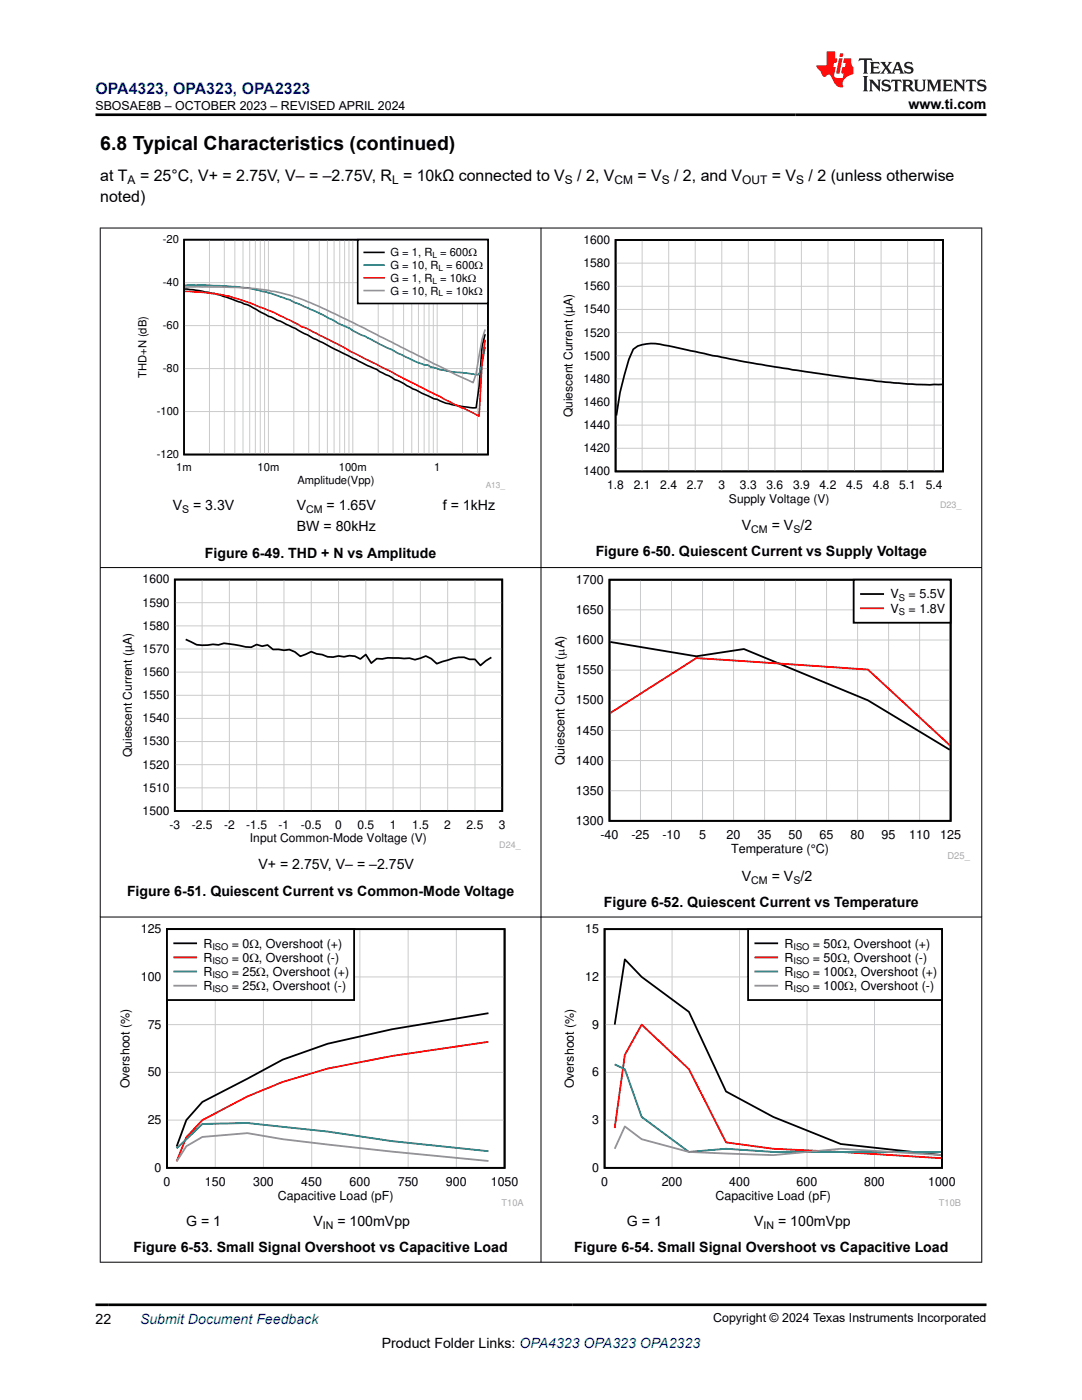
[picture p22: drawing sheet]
<svg xmlns="http://www.w3.org/2000/svg" width="216mm" height="279mm" viewBox="0 0 216 279" stroke-linecap="round" stroke-linejoin="round" font-family="sans-serif">
<defs><g id="words">
<text font-size="3.9" x="20" y="29.9">6.8 Typical Characteristics (continued)</text>
<text font-size="3.2" fill="#00f" x="19.1" y="18.7">OPA4323, OPA323, OPA2323</text>
<g font-size="3.2">
<text x="20" y="36.1">at T</text>
<text x="20" y="40.3">noted)</text>
<text x="27.9" y="36.1">= 25°C, V+ = 2.75V, V– = –2.75V, R = 10kΩ connected to V</text>
<text x="115.2" y="36.1">/ 2, V</text>
<text x="127.2" y="36.1">= V</text>
<text x="134.5" y="36.1">/ 2, and V</text>
<text x="154" y="36.1">= V</text>
<text x="161.3" y="36.1">/ 2 (unless otherwise</text>
</g>
<g font-size="2.8">
<text x="181.3" y="21.8">www.ti.com</text>
<text x="34.5" y="101.8">V</text>
<text x="38.5" y="101.8">= 3.3V</text>
<text x="59.2" y="101.8">V</text>
<text x="65.2" y="101.8">= 1.65V</text>
<text x="88.4" y="101.8">f = 1kHz</text>
<text x="59.2" y="106.1">BW = 80kHz</text>
<text x="148" y="105.7">V</text>
<text x="154" y="105.7">= V /2</text>
<text x="40.9" y="111.3">Figure 6-49. THD + N vs Amplitude</text>
<text x="118.9" y="111">Figure 6-50. Quiescent Current vs Supply Voltage</text>
<text x="51.6" y="173.5">V+ = 2.75V, V– = –2.75V</text>
<text x="25.3" y="178.7">Figure 6-51. Quiescent Current vs Common-Mode Voltage</text>
<text x="148" y="175.8">V</text>
<text x="154" y="175.8">= V /2</text>
<text x="120.5" y="181">Figure 6-52. Quiescent Current vs Temperature</text>
<text x="37.1" y="244.7">G = 1</text>
<text x="62.5" y="244.7">V</text>
<text x="67.3" y="244.7">= 100mVpp</text>
<text x="125.1" y="244.7">G = 1</text>
<text x="150.5" y="244.7">V</text>
<text x="155.3" y="244.7">= 100mVpp</text>
<text x="26.6" y="249.9">Figure 6-53. Small Signal Overshoot vs Capacitive Load</text>
<text x="114.6" y="249.9">Figure 6-54. Small Signal Overshoot vs Capacitive Load</text>
<text x="19.1" y="264.2">22</text>
<text x="76.2" y="269">Product Folder Links: OPA4323 OPA323 OPA2323</text>
</g>
<text font-size="2.8" fill="#00f" x="27.9" y="264.2">Submit Document Feedback</text>
<g font-size="2.5">
<text x="19.1" y="21.9">SBOSAE8B – OCTOBER 2023 – REVISED APRIL 2024</text>
<text x="114.9" y="116.5">1700</text>
<text x="177.7" y="119.4">V</text>
<text x="181.3" y="119.4">= 5.5V</text>
<text x="114.9" y="122.5">1650</text>
<text x="177.7" y="122.3">V</text>
<text x="181.3" y="122.3">= 1.8V</text>
<text x="114.9" y="128.6">1600</text>
<text x="114.9" y="134.6">1550</text>
<text x="114.9" y="140.6">1500</text>
<text x="114.9" y="146.6">1450</text>
<text x="112.6" y="152.6" transform="rotate(-90 112.6 152.6)">Quiescent Current (PA)</text>
<text x="114.9" y="152.6">1400</text>
<text x="114.9" y="158.6">1350</text>
<text x="114.9" y="164.6">1300</text>
<text x="119.8" y="167.5">-40</text>
<text x="126" y="167.5">-25</text>
<text x="132.2" y="167.5">-10</text>
<text x="139.5" y="167.5">5</text>
<text x="145" y="167.5">20</text>
<text x="151.2" y="167.5">35</text>
<text x="157.3" y="167.5">50</text>
<text x="163.5" y="167.5">65</text>
<text x="169.7" y="167.5">80</text>
<text x="175.9" y="167.5">95</text>
<text x="181.4" y="167.5">110</text>
<text x="187.6" y="167.5">125</text>
<text x="145.9" y="170.3">Temperature (°C)</text>
<text x="28.1" y="186.2">125</text>
<text x="40.6" y="189.1">R</text>
<text x="40.6" y="192">R</text>
<text x="46.2" y="189.1">= 0:, Overshoot (+)</text>
<text x="46.2" y="192">= 0:, Overshoot (-)</text>
<text x="116.8" y="186.2">15</text>
<text x="156.5" y="189.1">R</text>
<text x="156.5" y="192">R</text>
<text x="162.2" y="189.1">= 50:, Overshoot (+)</text>
<text x="162.2" y="192">= 50:, Overshoot (-)</text>
<text x="28.1" y="195.8">100</text>
<text x="40.6" y="194.8">R</text>
<text x="40.6" y="197.6">R</text>
<text x="46.2" y="194.8">= 25:</text>
<text x="46.2" y="197.6">= 25:</text>
<text x="53.1" y="194.8">, Overshoot (+)</text>
<text x="53.1" y="197.6">, Overshoot (-)</text>
<text x="116.8" y="195.8">12</text>
<text x="156.5" y="194.8">R</text>
<text x="156.5" y="197.6">R</text>
<text x="162.2" y="194.8">= 100:, Overshoot (+)</text>
<text x="162.2" y="197.6">= 100:, Overshoot (-)</text>
<text x="29.5" y="205.3">75</text>
<text x="118.2" y="205.3">9</text>
<text x="29.5" y="214.8">50</text>
<text x="118.2" y="214.8">6</text>
<text x="25.8" y="217.2" transform="rotate(-90 25.8 217.2)">Overshoot (%)</text>
<text x="114.5" y="217.2" transform="rotate(-90 114.5 217.2)">Overshoot (%)</text>
<text x="29.5" y="224.3">25</text>
<text x="118.2" y="224.3">3</text>
<text x="30.9" y="233.9">0</text>
<text x="118.2" y="233.9">0</text>
<text x="32.6" y="236.7">0</text>
<text x="40.9" y="236.7">150</text>
<text x="50.5" y="236.7">300</text>
<text x="55.5" y="239.5">Capacitive Load (pF)</text>
<text x="60.1" y="236.7">450</text>
<text x="69.7" y="236.7">600</text>
<text x="79.4" y="236.7">750</text>
<text x="89" y="236.7">900</text>
<text x="97.9" y="236.7">1050</text>
<text x="120" y="236.7">0</text>
<text x="132" y="236.7">200</text>
<text x="142.8" y="239.5">Capacitive Load (pF)</text>
<text x="145.5" y="236.7">400</text>
<text x="159" y="236.7">600</text>
<text x="172.4" y="236.7">800</text>
<text x="185.2" y="236.7">1000</text>
<text x="142.3" y="263.9">Copyright © 2024 Texas Instruments Incorporated</text>
</g>
<g font-size="2.4">
<text x="25.5" y="36.7">A</text>
<text x="78.2" y="36.7">L</text>
<text x="112.7" y="36.7">S</text>
<text x="122.6" y="36.7">CM</text>
<text x="132" y="36.7">S</text>
<text x="148.1" y="36.7">OUT</text>
<text x="158.9" y="36.7">S</text>
<text x="116.4" y="53.3">1580</text>
<text x="116.4" y="48.7">1600</text>
<text x="116.4" y="57.9">1560</text>
<text x="116.4" y="62.5">1540</text>
<text x="116.4" y="71.8">1500</text>
<text x="116.4" y="67.2">1520</text>
<text x="116.4" y="76.4">1480</text>
<text x="114.2" y="83.3" transform="rotate(-90 114.2 83.3)">Quiescent Current (µA)</text>
<text x="116.4" y="81">1460</text>
<text x="116.4" y="85.6">1440</text>
<text x="116.4" y="94.9">1400</text>
<text x="116.4" y="90.3">1420</text>
<text x="121.2" y="97.6">1.8</text>
<text x="126.5" y="97.6">2.1</text>
<text x="131.8" y="97.6">2.4</text>
<text x="137" y="97.6">2.7</text>
<text x="143.4" y="97.6">3</text>
<text x="145.5" y="100.3">Supply Voltage (V)</text>
<text x="147.7" y="97.6">3.3</text>
<text x="153" y="97.6">3.6</text>
<text x="158.2" y="97.6">3.9</text>
<text x="163.5" y="97.6">4.2</text>
<text x="168.8" y="97.6">4.5</text>
<text x="174.1" y="97.6">4.8</text>
<text x="179.4" y="97.6">5.1</text>
<text x="184.7" y="97.6">5.4</text>
<text x="28.5" y="116.4">1600</text>
<text x="28.5" y="125.7">1580</text>
<text x="28.5" y="121.1">1590</text>
<text x="28.5" y="130.3">1570</text>
<text x="28.5" y="134.9">1560</text>
<text x="28.5" y="139.5">1550</text>
<text x="28.5" y="148.8">1530</text>
<text x="28.5" y="144.2">1540</text>
<text x="26.3" y="151.1" transform="rotate(-90 26.3 151.1)">Quiescent Current (µA)</text>
<text x="28.5" y="153.4">1520</text>
<text x="28.5" y="158">1510</text>
<text x="28.5" y="162.6">1500</text>
<text x="33.8" y="165.4">-3</text>
<text x="38.2" y="165.4">-2.5</text>
<text x="44.7" y="165.4">-2</text>
<text x="49.1" y="165.4">-1.5</text>
<text x="55.6" y="165.4">-1</text>
<text x="60" y="165.4">-0.5</text>
<text x="66.9" y="165.4">0</text>
<text x="71.3" y="165.4">0.5</text>
<text x="77.8" y="165.4">1</text>
<text x="82.2" y="165.4">1.5</text>
<text x="88.7" y="165.4">2</text>
<text x="93.1" y="165.4">2.5</text>
<text x="99.5" y="165.4">3</text>
<text x="49.9" y="168.1">Input Common-Mode Voltage (V)</text>
</g>
<g font-size="2.2">
<text x="32.5" y="48.6">-20</text>
<text x="77.9" y="51.2">G = 1, R</text>
<text x="77.9" y="53.7">G = 10, R</text>
<text x="87.8" y="51.2">= 600:</text>
<text x="89.1" y="53.7">= 600:</text>
<text x="32.5" y="57.1">-40</text>
<text x="77.9" y="56.2">G = 1, R</text>
<text x="77.9" y="58.8">G = 10, R</text>
<text x="87.8" y="56.2">= 10k:</text>
<text x="89.1" y="58.8">= 10k:</text>
<text x="32.5" y="65.7">-60</text>
<text x="29.2" y="75.4" transform="rotate(-90 29.2 75.4)">THD+N (dB)</text>
<text x="32.5" y="74.3">-80</text>
<text x="31.3" y="82.9">-100</text>
<text x="31.3" y="91.4">-120</text>
<text x="35.2" y="94">1m</text>
<text x="51.4" y="94">10m</text>
<text x="67.6" y="94">100m</text>
<text x="86.6" y="94">1</text>
<text x="59.3" y="96.5">Amplitude(Vpp)</text>
</g>
<g font-size="2.1">
<text x="36.3" y="102.4">S</text>
<text x="61.1" y="102.4">CM</text>
<text x="149.9" y="106.3">CM</text>
<text x="158.3" y="106.3">S</text>
<text x="149.9" y="176.4">CM</text>
<text x="158.3" y="176.4">S</text>
<text x="64.4" y="245.2">IN</text>
<text x="152.4" y="245.2">IN</text>
</g>
<g font-size="1.9">
<text x="179.4" y="119.9">S</text>
<text x="179.4" y="122.7">S</text>
<text x="42.4" y="189.6">ISO</text>
<text x="158.3" y="189.6">ISO</text>
<text x="42.4" y="192.4">ISO</text>
<text x="42.4" y="195.2">ISO</text>
<text x="158.3" y="192.4">ISO</text>
<text x="158.3" y="195.2">ISO</text>
<text x="42.4" y="198">ISO</text>
<text x="158.3" y="198">ISO</text>
</g>
<g font-size="1.9" fill="#a8a8a8">
<text x="189.1" y="171.4">D25_</text>
<text x="100.1" y="240.6">T10A</text>
<text x="187.3" y="240.6">T10B</text>
</g>
<g font-size="1.8" fill="#a8a8a8">
<text x="187.6" y="101.4">D23_</text>
<text x="99.6" y="169.1">D24_</text>
</g>
<g font-size="1.7">
<text x="86.3" y="51.5">L</text>
<text x="86.3" y="56.6">L</text>
<text x="87.5" y="54.1">L</text>
<text x="87.5" y="59.2">L</text>
</g>
<text font-size="1.7" fill="#a8a8a8" x="96.9" y="97.5">A13_</text>
</g></defs>
<path d="M36.7 47.8h60.7v42.9h-60.7zM36.9 57.7a32.8 32.8 0 0 1 10 2.3l.6 .2a30.8 30.8 0 0 1 6 2.9l5.5 2.5 3.6 2 10.8 5.4 1.8 .7 3.6 2.1 1.2 .4a46 46 0 0 0 10.2 4.6l3.6 .5 1.2 .1 .6-4.3 .6-8 .6-2.4" fill="none" stroke="#000" stroke-width=".32"/>
<g fill="none" stroke="#cbcbcb" stroke-width=".2">
<path d="M36.7 56.4h60.7M41.8 47.8v42.9M44.8 47.8v42.9M46.9 47.8v42.9M48.5 47.8v42.9M49.8 47.8v42.9M51 47.8v42.9M51.9 47.8v42.9M52.8 47.8v42.9M53.6 47.8v42.9M58.6 47.8v42.9M61.6 47.8v42.9"/>
<path d="M63.7 47.8v42.9M65.3 47.8v42.9M66.7 47.8v42.9M67.8 47.8v42.9M68.8 47.8v42.9M69.6 47.8v42.9M70.4 47.8v42.9M75.5 47.8v42.9M78.4 47.8v42.9M80.5 47.8v42.9M82.2 47.8v42.9M83.5 47.8v42.9"/>
<path d="M84.6 47.8v42.9M85.6 47.8v42.9M86.5 47.8v42.9M87.2 47.8v42.9M92.3 47.8v42.9M95.3 47.8v42.9M36.7 73.6h60.7M36.7 65h60.7M36.7 82.1h60.7"/>
</g>
<path d="M36.9 57a81.4 81.4 0 0 1 13 .6 54.9 54.9 0 0 1 12.7 4.4l3.6 1.7 1.2 .8 2.4 1 1.8 1.1 6.6 3.2 1.2 .7 3.6 1.7 1.8 .7h.6l.6 .4a44.3 44.3 0 0 0 9.6 1.4l.6-2.2 .6-3.3" fill="none" stroke="#007f7f" stroke-width=".32"/>
<path d="M36.9 58.2a35.9 35.9 0 0 1 13.6 2.5 62.9 62.9 0 0 1 9.7 4.5l1.2 .4 7.2 3.7 1.2 .8 25.8 13 .6-10.8 .6-4.5" fill="none" stroke="#f00" stroke-width=".32"/>
<path d="M36.9 57.3h5.2a63.2 63.2 0 0 1 13.9 1.1 77.4 77.4 0 0 1 15.6 6.6l15 7.6 7.8 3.8 .6-1.8 1.2-6.9 .6-2" fill="none" stroke="#919191" stroke-width=".32"/>
<path d="M71.4 47.8h26v12.8h-26z" fill-rule="evenodd" fill="#fff"/>
<path d="M71.4 47.8h26v12.8h-26zM72.7 50.4h3.9" fill="none" stroke="#000" stroke-width=".32"/>
<path d="M72.7 52.9h3.9" fill="none" stroke="#007f7f" stroke-width=".32"/>
<path d="M72.7 55.4h3.9" fill="none" stroke="#f00" stroke-width=".32"/>
<path d="M72.7 58h3.9" fill="none" stroke="#919191" stroke-width=".32"/>
<path d="M111.9 46.9h80.1v54.8h-80.1z" fill-rule="evenodd" fill="#fff"/>
<path d="M122.8 47.9h65.4v46.2h-65.4zM188 76.7a122.3 122.3 0 0 1-18.4-1.3l-11.5-1.6-7-1.2-8.8-1.6-5.3-1.2a42.1 42.1 0 0 0-7.1-1.2 5.6 5.6 0 0 0-3.5 1.1l-.9 2-.9 3.1-.9 3.5-.7 4.6" fill="none" stroke="#000" stroke-width=".35"/>
<g fill="none" stroke="#cbcbcb" stroke-width=".2">
<path d="M122.8 57.1h65.4M122.8 52.5h65.4M128.1 47.9v46.2M133.4 47.9v46.2M138.7 47.9v46.2M144 47.9v46.2M149.3 47.9v46.2M154.6 47.9v46.2M159.9 47.9v46.2M165.2 47.9v46.2M170.5 47.9v46.2M175.8 47.9v46.2"/>
<path d="M181.1 47.9v46.2M186.4 47.9v46.2M122.8 75.6h65.4M122.8 71h65.4M122.8 66.4h65.4M122.8 61.8h65.4M122.8 89.5h65.4M122.8 84.8h65.4M122.8 80.2h65.4"/>
</g>
<path d="M24 114.7h80v54.8h-80z" fill-rule="evenodd" fill="#fff"/>
<path d="M34.9 115.7h65.3v46.1h-65.3zM37.1 127.6l2.1 1.1 1.1 .1 2.2-.2 1.1 .1 1.1-.3 5.4 .8 1.1-.6 1.1 .4 1.1-.3 1.1 .9 2.2 .2 1.1-.2 1 .5 1.1 .9 2.2-.9 3.3 1h1.1l1.1-.2 1 .2 1.1-.3 1.1 .2 1.1 .5 1.1-.9 1.1 1.7 1.1-.9 1.1 .1 1.1-.2h4.3l1.1 .4 2.2-.8 1.1 .6 1.1 1 1-.5a10.9 10.9 0 0 1 4.4-.8l1.1 .4h1.1l1.1 1.2 1-.9 1.1-.7" fill="none" stroke="#000" stroke-width=".35"/>
<g fill="none" stroke="#cbcbcb" stroke-width=".2">
<path d="M40.3 115.7v46.2M45.8 115.7v46.2M51.2 115.7v46.2M56.7 115.7v46.2M62.1 115.7v46.2M67.6 115.7v46.2M73 115.7v46.2M78.4 115.7v46.2M83.9 115.7v46.2M89.3 115.7v46.2M94.8 115.7v46.2M34.9 138.8h65.3"/>
<path d="M34.9 134.1h65.3M34.9 129.5h65.3M34.9 124.9h65.3M34.9 120.3h65.3M34.9 157.2h65.3M34.9 152.6h65.3M34.9 148h65.3M34.9 143.4h65.3"/>
</g>
<path d="M110.3 114.7h83.3v57.1h-83.3z" fill-rule="evenodd" fill="#fff"/>
<path d="M121.6 115.7h68.1v48.1h-68.1zM121.8 128.1l17.1 2.9 9.5-1.5 24.8 10.3 16.3 9.8" fill="none" stroke="#000" stroke-width=".36"/>
<g fill="none" stroke="#cbcbcb" stroke-width=".2">
<path d="M127.8 115.7v48.1M134 115.7v48.1M140.2 115.7v48.1M146.4 115.7v48.1M152.6 115.7v48.1M158.7 115.7v48.1M164.9 115.7v48.1M171.1 115.7v48.1M177.3 115.7v48.1M183.5 115.7v48.1M121.6 139.8h68.1M121.6 133.7h68.1"/>
<path d="M121.6 127.7h68.1M121.6 121.7h68.1M121.6 157.8h68.1M121.6 151.8h68.1M121.6 145.8h68.1"/>
</g>
<path d="M121.8 142.3l17.1-11 34.3 2.3 16.3 15.1" fill="none" stroke="#f00" stroke-width=".36"/>
<path d="M170.3 115.7h19.4v8.6h-19.4z" fill-rule="evenodd" fill="#fff"/>
<path d="M170.3 115.7h19.4v8.6h-19.4zM171.8 118.6h4.4" fill="none" stroke="#000" stroke-width=".36"/>
<path d="M171.8 121.4h4.4" fill="none" stroke="#f00" stroke-width=".36"/>
<path d="M23.5 184.4h81v56.3h-81z" fill-rule="evenodd" fill="#fff"/>
<path d="M33.3 185.4h67.4v47.7h-67.4zM97.5 202.2l-19.3 3.2-12.8 2.9-9 3.2-16 8.4-3.2 3.6-2 5.3" fill="none" stroke="#000" stroke-width=".36"/>
<path d="M33.3 195h67.4M43 185.4v47.7M52.6 185.4v47.7M62.2 185.4v47.7M71.8 185.4v47.7M81.4 185.4v47.7M91.1 185.4v47.7M33.3 214h67.4M33.3 204.5h67.4M33.3 223.5h67.4" fill="none" stroke="#cbcbcb" stroke-width=".2"/>
<path d="M97.5 207.9l-19.3 2.8-12.8 2.6-9 2.6-7 2.9-9 4.7-3.2 3.5-2 4.7" fill="none" stroke="#f00" stroke-width=".36"/>
<path d="M35.2 229.2l5.2-4.9 9-.2 16 1.7 12.8 1.9 19.3 2" fill="none" stroke="#007f7f" stroke-width=".36"/>
<path d="M97.5 231.7l-32.1-3.3-9-1-7-1.3-9 .8-3.2 1.9-2 3" fill="none" stroke="#919191" stroke-width=".36"/>
<path d="M33.3 185.4h37.4v14.2h-37.4z" fill-rule="evenodd" fill="#fff"/>
<path d="M33.3 185.4h37.4v14.2h-37.4zM34.8 188.3h4.3" fill="none" stroke="#000" stroke-width=".36"/>
<path d="M34.8 191.1h4.3" fill="none" stroke="#f00" stroke-width=".36"/>
<path d="M34.8 193.9h4.3" fill="none" stroke="#007f7f" stroke-width=".36"/>
<path d="M34.8 196.7h4.3" fill="none" stroke="#919191" stroke-width=".36"/>
<path d="M112.1 184.4h79.7v56.3h-79.7z" fill-rule="evenodd" fill="#fff"/>
<path d="M120.6 185.4h67.4v47.7h-67.4zM122.7 204.5l2-13 3.3 3.5 9.5 6.9 7.4 15.9 9.4 5.1 13.5 5.4 20 2.2" fill="none" stroke="#000" stroke-width=".36"/>
<path d="M120.6 195h67.4M134.1 185.4v47.7M147.6 185.4v47.7M161 185.4v47.7M174.5 185.4v47.7M120.6 214h67.4M120.6 204.5h67.4M120.6 223.5h67.4" fill="none" stroke="#cbcbcb" stroke-width=".2"/>
<path d="M122.7 225.1l2-14.6 3.3-6 9.5 8.9 7.4 14.6 9.4 1.3 13.5 .6 20 1.2" fill="none" stroke="#f00" stroke-width=".36"/>
<path d="M122.7 212.4l2 1 3.3 9.5 9.5 7 7.4-.6 9.4 .6h33.5" fill="none" stroke="#007f7f" stroke-width=".36"/>
<path d="M122.7 229.3l2-4.5 3.3 2.6 9.5 2.5 16.8 .6 13.5-1.2 20 1.2" fill="none" stroke="#919191" stroke-width=".36"/>
<path d="M149.3 185.4h38.7v14.2h-38.7z" fill-rule="evenodd" fill="#fff"/>
<path d="M149.3 185.4h38.7v14.2h-38.7zM150.7 188.3h4.4" fill="none" stroke="#000" stroke-width=".36"/>
<path d="M150.7 191.1h4.4" fill="none" stroke="#f00" stroke-width=".36"/>
<path d="M150.7 193.9h4.4" fill="none" stroke="#007f7f" stroke-width=".36"/>
<path d="M150.7 196.7h4.4" fill="none" stroke="#919191" stroke-width=".36"/>
<path d="M19.9 45.5h176.1M20 45.4v206.6M108 45.4v206.6M195.9 45.4v206.6M19.9 113.3h176.1M19.9 183h176.1M19.9 251.9h176.1" fill="none" stroke="#000" stroke-width=".2"/>
<path d="M171.5 11.6l-.2 .6 .5-.2h.6v.1v2.2l-.2 .4h1l-.2-.4v-2.2v-.1h.5l.6 .2-.2-.6zM173.6 12.4l.2 .3v1.6l-.2 .4h1.9l.1-.6a1.08 1.08 0 0 1-1.3 .2v-.7h.6l.4 .2v-.7l-.4 .2h-.6v-.5l.2-.2a1 1 0 0 1 1 .3l-.1-.5zM175.7 12.4l.9 1.1-1 1.2h.9l-.2-.2 .5-.8 .4 .8-.2 .2h1.6l-.2-.2 .2-.5h.9l.1 .5-.1 .2h.9l-.2-.4-.8-1.9h-.5l-.9 2.1-.9-1.1 .9-1h-.8l.2 .2-.4 .6-.4-.6 .2-.2zM179 12.8l.4 1h-.7zM180.7 12.5a.65 .65 0 0 0-.2 .7 .65 .65 0 0 0 .6 .5l.6 .1 .1 .3a.79 .79 0 0 1-.7 .4 .79 .79 0 0 1-.7-.5l.1 .7 .2-.1a.93 .93 0 0 0 1.1 0 .93 .93 0 0 0 .4-.9 1.46 1.46 0 0 0-1.2-.6l-.1-.3a1.09 1.09 0 0 1 1.2 .2l-.2-.6-.1 .1-.5-.2zM172.2 15.2l.2 .4v2.2l-.2 .4h1l-.2-.4v-2.2l.2-.4zM173.4 15.9l.2 .4v1.5l-.2 .4h.8l-.3-.4 .1-1.3 1.6 1.8v-2l.2-.4h-.7l.1 .2 .1 1.1-1.2-1.3zM176.2 16a.65 .65 0 0 0-.2 .8 .65 .65 0 0 0 .6 .4l.6 .2 .1 .2a.79 .79 0 0 1-.7 .4 .79 .79 0 0 1-.7-.5l.1 .7 .2-.1a.93 .93 0 0 0 1.1 .1 .93 .93 0 0 0 .4-1 1.46 1.46 0 0 0-1.2-.5l-.1-.4a1.09 1.09 0 0 1 1.2 .2l-.1-.6-.2 .1-.5-.1zM177.9 15.9l-.1 .6a.63 .63 0 0 1 .8-.3v1.6l-.3 .4h1l-.2-.4v-1.6a.66 .66 0 0 1 .8 .3l-.1-.6zM180 15.9l.2 .4v1.5l-.2 .4h1l-.2-.2-.1-.7h.5l.1 .2a.79 .79 0 0 0 1.2 .6l-1-.9a.61 .61 0 0 0 .6-.6 .61 .61 0 0 0-.5-.7zM180.8 16.2h.1a.47 .47 0 0 1 .5 .1 .47 .47 0 0 1 .1 .5l-.1 .1-.7 .1zM182.3 15.9l.2 .2a2.27 2.27 0 0 0 .4 2 1.04 1.04 0 0 0 1.7-.7v-1.3l.2-.2h-.8l.2 .4v1.1a.6 .6 0 0 1-.6 .6 .6 .6 0 0 1-.6-.6v-1.1l.3-.4zM184.9 15.9l.2 .4v1.5l-.2 .4h.8l-.3-.4v-1.4l.9 1.9 .9-1.9v1.4l-.3 .4h1l-.2-.4v-1.5l.2-.4h-.8l-.7 1.5-.6-1.5zM188.1 15.9l.2 .4v1.5l-.2 .4h1.9l.1-.6a1.09 1.09 0 0 1-1.3 .2v-.7h.6l.4 .2v-.6l-.4 .2h-.6v-.6l.2-.1a1.01 1.01 0 0 1 1 .3l-.1-.6zM190.2 15.9l.3 .4v1.5l-.3 .4h.8l-.2-.4v-1.3l1.6 1.8v-2l.2-.4h-.7l.2 .2v1.1l-1.2-1.3zM192.8 15.9l-.1 .6a.63 .63 0 0 1 .8-.3v1.6l-.3 .4h1l-.2-.4v-1.6a.66 .66 0 0 1 .8 .3l-.1-.6zM195.2 16a.65 .65 0 0 0-.2 .8 .65 .65 0 0 0 .6 .4l.6 .2 .2 .2a.79 .79 0 0 1-.7 .4 .79 .79 0 0 1-.7-.5l.1 .7 .2-.1a.93 .93 0 0 0 1 .1 .93 .93 0 0 0 .5-1 1.46 1.46 0 0 0-1.3-.5v-.4a1.09 1.09 0 0 1 1.2 .2l-.2-.6-.2 .1-.5-.1z" fill="#231f20"/>
<path d="M164.9 10.3v2.7h-2l.1 .4 .8 1a.95 .95 0 0 0 1 .9 .59 .59 0 0 1 .5-.4 .59 .59 0 0 1 .5 .3l.4 .8a1.59 1.59 0 0 0 2.1 1.4 1.61 1.61 0 0 1 1-2.3l1-.3-.1-1.5a1.59 1.59 0 0 1-.3-1.7h-1.5l-.2 .9h.6l-.2 .9h-.5l-.2 .9v.3l.4 .1-.1 .9h-.7a.73 .73 0 0 1-1-.7l.3-1.5h-.5l.1-.9h.5l.2-.9h-.5v-1.3zM167.4 11.6l-.6 3.1h.7l.6-3.1zM167.6 10.7l-.1 .6h.7l.1-.6z" fill="#ed1c24"/>
<path d="M19.1 22.9h177.8M19.1 260.4h177.8" fill="none" stroke="#000" stroke-width=".53"/>
<use href="#words"/>
</svg>
